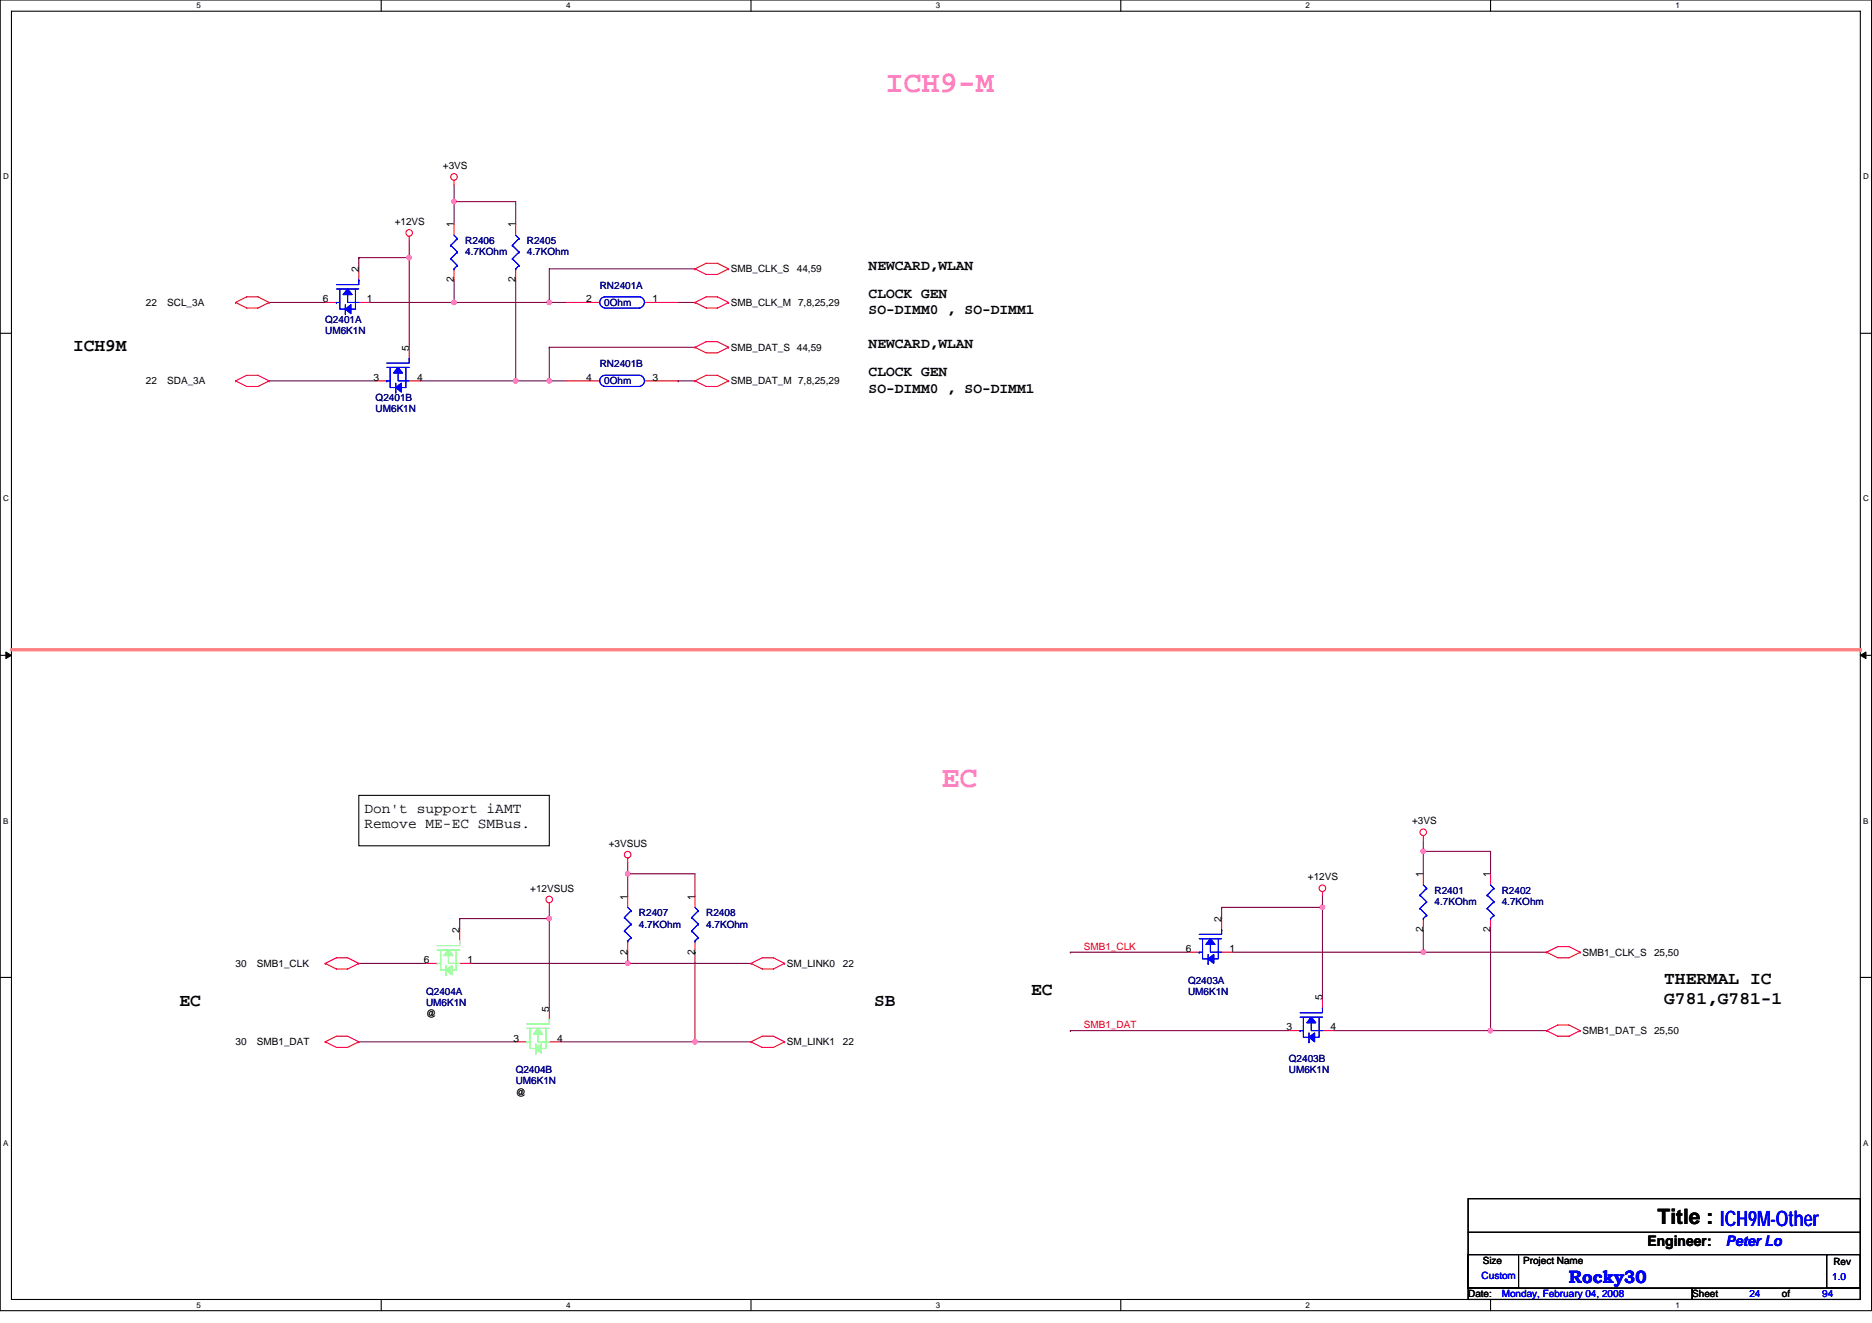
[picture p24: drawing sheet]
<svg xmlns="http://www.w3.org/2000/svg" width="297mm" height="210mm" viewBox="0 0 297 210" stroke-linecap="round" stroke-linejoin="round" font-family="sans-serif">
<defs><g id="words">
<g font-size="4.8" fill="#ff80c0">
<text x="140.5" y="14.7">ICH9-M</text>
<text x="149.4" y="124.9">EC</text>
</g>
<text font-size="3.4" x="263" y="194.2">Title : ICH9M-Other</text>
<g font-size="2.8">
<text x="11.6" y="55.7">ICH9M</text>
<text x="28.5" y="159.7">EC</text>
<text x="138.7" y="159.7">SB</text>
<text x="163.6" y="157.9">EC</text>
<text x="264.1" y="156.1">THERMAL IC</text>
<text x="264.1" y="159.3">G781,G781-1</text>
</g>
<text font-size="2.8" fill="#00f" x="249" y="203.6">Rocky30</text>
<g font-size="2.3">
<text x="137.8" y="42.8">NEWCARD,WLAN</text>
<text x="137.8" y="47.3">CLOCK GEN</text>
<text x="137.8" y="49.9">SO-DIMM0 , SO-DIMM1</text>
<text x="137.8" y="59.7">CLOCK GEN</text>
<text x="137.8" y="55.3">NEWCARD,WLAN</text>
<text x="137.8" y="62.3">SO-DIMM0 , SO-DIMM1</text>
<text x="57.8" y="129">Don't support iAMT</text>
<text x="57.8" y="131.4">Remove ME-EC SMBus.</text>
<text x="261.4" y="197.7">Engineer:</text>
</g>
<text font-size="2.3" fill="#00f" x="273.9" y="197.7">Peter Lo</text>
<g font-size="1.6">
<text x="70.3" y="26.8">+3VS</text>
<text x="62.6" y="35.7">+12VS</text>
<text x="72" y="36.1" transform="rotate(-90 72 36.1)">1</text>
<text x="81.8" y="36.1" transform="rotate(-90 81.8 36.1)">1</text>
<text x="51.2" y="48">6</text>
<text x="56.9" y="43.2" transform="rotate(-90 56.9 43.2)">2</text>
<text x="58.2" y="48">1</text>
<text x="72" y="44.8" transform="rotate(-90 72 44.8)">2</text>
<text x="81.8" y="44.8" transform="rotate(-90 81.8 44.8)">2</text>
<text x="93" y="48">2</text>
<text x="103.5" y="48">1</text>
<text x="116" y="43.2">SMB_CLK_S</text>
<text x="126.4" y="43.2">44,59</text>
<text x="23.2" y="48.5">22</text>
<text x="26.5" y="48.5">SCL_3A</text>
<text x="116" y="48.5">SMB_CLK_M 7,8,25,29</text>
<text x="64.9" y="55.6" transform="rotate(-90 64.9 55.6)">5</text>
<text x="116" y="55.6">SMB_DAT_S 44,59</text>
<text x="23.2" y="61">22</text>
<text x="26.5" y="61">SDA_3A</text>
<text x="59.2" y="60.4">3</text>
<text x="66.2" y="60.4">4</text>
<text x="93" y="60.4">4</text>
<text x="103.5" y="60.4">3</text>
<text x="116" y="61">SMB_DAT_M 7,8,25,29</text>
<text x="224.1" y="130.9">+3VS</text>
<text x="96.6" y="134.4">+3VSUS</text>
<text x="84.1" y="141.5">+12VSUS</text>
<text x="99.6" y="142.8" transform="rotate(-90 99.6 142.8)">1</text>
<text x="110.3" y="142.8" transform="rotate(-90 110.3 142.8)">1</text>
<text x="207.5" y="139.7">+12VS</text>
<text x="225.8" y="139.2" transform="rotate(-90 225.8 139.2)">1</text>
<text x="236.5" y="139.2" transform="rotate(-90 236.5 139.2)">1</text>
<text x="72.9" y="148.1" transform="rotate(-90 72.9 148.1)">2</text>
<text x="193.8" y="146.3" transform="rotate(-90 193.8 146.3)">2</text>
<text x="225.8" y="148" transform="rotate(-90 225.8 148)">2</text>
<text x="236.5" y="148" transform="rotate(-90 236.5 148)">2</text>
<text x="37.4" y="153.4">30</text>
<text x="40.8" y="153.4">SMB1_CLK</text>
<text x="67.2" y="152.9">6</text>
<text x="74.2" y="152.9">1</text>
<text x="99.6" y="151.5" transform="rotate(-90 99.6 151.5)">2</text>
<text x="110.3" y="151.5" transform="rotate(-90 110.3 151.5)">2</text>
<text x="124.9" y="153.4">SM_LINK0</text>
<text x="133.7" y="153.4">22</text>
<text x="188.1" y="151.1">6</text>
<text x="195.1" y="151.1">1</text>
<text x="251.1" y="151.7">SMB1_CLK_S</text>
<text x="262.5" y="151.7">25,50</text>
<text x="67.6" y="161.4">@</text>
<text x="87.1" y="160.5" transform="rotate(-90 87.1 160.5)">5</text>
<text x="209.8" y="158.8" transform="rotate(-90 209.8 158.8)">5</text>
<text x="37.4" y="165.9">30</text>
<text x="40.8" y="165.9">SMB1_DAT</text>
<text x="81.5" y="165.3">3</text>
<text x="88.4" y="165.3">4</text>
<text x="124.9" y="165.9">SM_LINK1</text>
<text x="133.7" y="165.9">22</text>
<text x="204.1" y="163.6">3</text>
<text x="211.1" y="163.6">4</text>
<text x="251.1" y="164.1">SMB1_DAT_S 25,50</text>
<text x="81.8" y="173.9">@</text>
<text x="235.3" y="200.6">Size</text>
<text x="241.7" y="200.6">Project Name</text>
<text x="290.9" y="200.7">Rev</text>
<text x="233" y="205.9">Date:</text>
<text x="268.5" y="205.9">Sheet</text>
<text x="282.7" y="205.9">of</text>
</g>
<g font-size="1.6" fill="#000080">
<text x="73.8" y="38.8">R2406</text>
<text x="73.8" y="40.5">4.7KOhm</text>
<text x="83.6" y="38.8">R2405</text>
<text x="83.6" y="40.5">4.7KOhm</text>
<text x="95.2" y="45.9">RN2401A</text>
<text x="51.6" y="51.2">Q2401A</text>
<text x="51.6" y="53">UM6K1N</text>
<text x="95.9" y="48.5">0Ohm</text>
<text x="95.2" y="58.3">RN2401B</text>
<text x="59.6" y="63.6">Q2401B</text>
<text x="59.6" y="65.4">UM6K1N</text>
<text x="95.9" y="61">0Ohm</text>
<text x="227.6" y="141.9">R2401</text>
<text x="227.6" y="143.7">4.7KOhm</text>
<text x="238.3" y="141.9">R2402</text>
<text x="238.3" y="143.7">4.7KOhm</text>
<text x="101.4" y="145.4">R2407</text>
<text x="101.4" y="147.2">4.7KOhm</text>
<text x="112.1" y="145.4">R2408</text>
<text x="112.1" y="147.2">4.7KOhm</text>
<text x="67.6" y="157.9">Q2404A</text>
<text x="67.6" y="159.7">UM6K1N</text>
<text x="188.5" y="156.1">Q2403A</text>
<text x="188.5" y="157.9">UM6K1N</text>
<text x="81.8" y="170.3">Q2404B</text>
<text x="81.8" y="172.1">UM6K1N</text>
<text x="204.5" y="168.6">Q2403B</text>
<text x="204.5" y="170.3">UM6K1N</text>
</g>
<g font-size="1.6" fill="#f00">
<text x="172" y="150.8">SMB1_CLK</text>
<text x="172" y="163.2">SMB1_DAT</text>
</g>
<g font-size="1.6" fill="#00f">
<text x="235.1" y="203.1">Custom</text>
<text x="290.7" y="203.2">1.0</text>
<text x="238.3" y="205.9">Monday, February 04, 2008</text>
<text x="277.6" y="205.9">24</text>
<text x="289.1" y="205.9">94</text>
</g>
<g font-size="1.3">
<text x="31.2" y="1.3">5</text>
<text x="89.8" y="1.3">4</text>
<text x="148.5" y="1.3">3</text>
<text x="207.2" y="1.3">2</text>
<text x="265.8" y="1.3">1</text>
<text x=".5" y="28.5">D</text>
<text x="295.6" y="28.5">D</text>
<text x=".5" y="79.6">C</text>
<text x="295.6" y="79.6">C</text>
<text x=".5" y="130.7">B</text>
<text x="295.6" y="130.7">B</text>
<text x=".5" y="181.8">A</text>
<text x="295.6" y="181.8">A</text>
<text x="31.2" y="207.6">5</text>
<text x="89.8" y="207.6">4</text>
<text x="148.5" y="207.6">3</text>
<text x="207.2" y="207.6">2</text>
<text x="265.8" y="207.6">1</text>
</g>
</g></defs>
<path d="M0 0h297v208h-297zM1.8 1.8h293.4v204.4h-293.4z" fill="none" stroke="#000" stroke-width=".17"/>
<g fill="#fff">
<path d="M31.2 .2h.7v1.4h-.7z"/>
<path d="M31.2 206.4h.7v1.5h-.7z"/>
</g>
<path d="M60.5 0v1.8M60.5 206.2v1.8" fill="none" stroke="#000" stroke-width=".17"/>
<g fill="#fff">
<path d="M89.8 .2h.7v1.4h-.7z"/>
<path d="M89.8 206.4h.7v1.5h-.7z"/>
</g>
<path d="M119.2 0v1.8M119.2 206.2v1.8" fill="none" stroke="#000" stroke-width=".17"/>
<g fill="#fff">
<path d="M148.5 .2h.7v1.4h-.7z"/>
<path d="M148.5 206.4h.7v1.5h-.7z"/>
</g>
<path d="M177.8 0v1.8M177.8 206.2v1.8" fill="none" stroke="#000" stroke-width=".17"/>
<g fill="#fff">
<path d="M207.2 .2h.7v1.4h-.7z"/>
<path d="M207.2 206.4h.7v1.5h-.7z"/>
</g>
<path d="M236.5 0v1.8M236.5 206.2v1.8" fill="none" stroke="#000" stroke-width=".17"/>
<g fill="#fff">
<path d="M265.9 .2h.6v1.4h-.6z"/>
<path d="M265.9 206.4h.6v1.5h-.6z"/>
<path d="M.5 27.3h.9v1.4h-.9z"/>
<path d="M295.6 27.3h.9v1.4h-.9z"/>
<path d="M.5 78.4h.9v1.5h-.9z"/>
<path d="M295.6 78.4h.9v1.5h-.9z"/>
</g>
<path d="M0 52.9h1.8M295.2 52.9h1.8" fill="none" stroke="#000" stroke-width=".17"/>
<g fill="#fff">
<path d="M.5 129.6h.8v1.4h-.8z"/>
<path d="M295.6 129.6h.9v1.4h-.9z"/>
</g>
<path d="M0 104h1.8M295.2 104h1.8" fill="none" stroke="#000" stroke-width=".17"/>
<path d="M.9 103.5l.9 .5-.9 .5zM295.2 104l.9-.5v1z" fill="#000" stroke="#000" stroke-width=".16"/>
<g fill="#fff">
<path d="M.5 180.7h.8v1.4h-.8z"/>
<path d="M295.6 180.7h.9v1.4h-.9z"/>
</g>
<path d="M56.9 126.2h30.3v8h-30.3zM0 155.1h1.8M295.2 155.1h1.8M233 190.2h62.2v14.3h-62.2zM233 199.1h8v5.4h-8zM233 195.6h62.2M241.1 199.1h48.8M289.9 199.1h5.3v5.4h-5.3zM289.9 199.1h.1M295.2 195.6h.1M233 204.5h35.5v1.7h-35.5zM268.5 204.5h26.7v1.7h-26.7z" fill="none" stroke="#000" stroke-width=".17"/>
<g fill="none" stroke="#800040" stroke-width=".17">
<path d="M64.9 38.2v2.7M72 32h9.8v3.6M72 29.3v2.7M72 32h.1M72 32v3.6M42.7 48h8.9M56.9 40.9v1.8M56.9 40.9h.1M56.9 40.9h8M58.7 48h13.3M64.9 40.9v14.2M72 44.4v3.6"/>
<path d="M72 48h.1M72 48h17.8M81.8 44.4v16.1M87.2 48h.1M87.2 55.1h23.1M87.2 55.1h.1M87.2 55.1v5.4M107.6 48h2.7M110.3 42.7h-23.1v5.3M42.7 60.5h16.9M66.7 60.5h15.1M81.8 60.5h.1"/>
<path d="M81.8 60.5h5.4M87.2 60.5h2.6M107.6 60.5h.1M107.6 60.5h2.7M99.6 138.7h10.7v3.5M99.6 136.9v1.8M99.6 138.7h.1M99.6 138.7v3.5M225.8 135.1h10.7v3.6M225.8 133.3v1.8M225.8 135.1h.1M225.8 135.1v3.6"/>
<path d="M56.9 152.9h10.7M72.9 145.8h.1M72.9 145.8v1.8M72.9 145.8h14.3M74.7 152.9h24.9M87.2 144v1.8M87.2 145.8v14.2M99.6 152.9h.1M99.6 151.1v1.8M99.6 152.9h19.6M110.3 151.1h.1M110.3 151.1v14.3"/>
<path d="M169.8 151.1h.1M169.8 151.1h18.7M193.8 144h.1M193.8 144v1.8M193.8 144h16M195.6 151.1h30.2M209.8 142.2v1.8M209.8 144v14.2M225.8 151.1h.1M225.8 147.6v3.5M225.8 151.1h19.6M236.5 147.6h.1"/>
<path d="M236.5 147.6v16M56.9 165.4h24.9M88.9 165.4h21.4M110.3 165.4h8.9M169.8 163.6h.1M169.8 163.6h34.7M211.6 163.6h24.9M236.5 163.6h8.9"/>
</g>
<g fill="#f0f" stroke="#f0f" stroke-width=".17">
<circle cx="64.9" cy="40.9" r=".35"/>
<circle cx="87.1" cy="48" r=".35"/>
<circle cx="87.1" cy="145.8" r=".35"/>
<circle cx="99.6" cy="152.9" r=".35"/>
<circle cx="72" cy="32" r=".35"/>
<circle cx="209.8" cy="144" r=".35"/>
<circle cx="225.8" cy="151.1" r=".35"/>
<circle cx="236.5" cy="163.6" r=".35"/>
<circle cx="225.8" cy="135.1" r=".35"/>
<circle cx="110.3" cy="165.3" r=".35"/>
<circle cx="99.6" cy="138.7" r=".35"/>
<circle cx="72" cy="48" r=".35"/>
<circle cx="87.1" cy="60.4" r=".35"/>
<circle cx="81.8" cy="60.4" r=".35"/>
</g>
<g fill="none" stroke="#f00" stroke-width=".17">
<path d="M64.9 37.5v.7M72 28.6v.7M72 35.6v1.7M81.8 35.6v1.7M37.4 48l1.8-.9h1.7l1.8 .9M37.4 48l1.8 .9h1.7l1.8-.9M37.4 48h.1M42.7 48h.1M51.6 48h1.8M56.9 48h1.8M56.9 42.7v1.7M64.9 55.1v1.8"/>
<path d="M72 42.7v1.7M81.8 42.7v1.7M89.8 48h5.4M102.3 48h5.3M110.3 55.1l1.8-.9h1.7l1.8 .9M110.3 55.1h.1M110.3 55.1l1.8 .9h1.7l1.8-.9M110.3 42.7l1.8-.9h1.7l1.8 .9M110.3 42.7h.1M110.3 42.7l1.8 .9h1.7l1.8-.9M110.3 48l1.8-.9h1.7l1.8 .9M110.3 48h.1"/>
<path d="M110.3 48l1.8 .9h1.7l1.8-.9M115.6 55.1h.1M115.6 42.7h.1M115.6 48h.1M37.4 60.5l1.8-.9h1.7l1.8 .9M37.4 60.5l1.8 .8h1.7l1.8-.8M37.4 60.5h.1M42.7 60.5h.1M59.6 60.5h1.8M64.9 60.5h1.8M89.8 60.5h5.4M102.3 60.5h5.3"/>
<path d="M110.3 60.5l1.8-.9h1.7l1.8 .9M110.3 60.5h.1M110.3 60.5l1.8 .8h1.7l1.8-.8M115.6 60.5h.1M99.6 136.2v.7M225.8 132.6v.7M225.8 138.7v1.8M236.5 138.7v1.8M51.6 152.9l1.8-.9h1.8l1.7 .9M51.6 152.9l1.8 .9h1.8l1.7-.9M51.6 152.9h.1M56.9 152.9h.1"/>
<path d="M67.6 152.9h1.8M72.9 147.6v1.8M72.9 152.9h1.8M87.2 143.3v.7M99.6 142.2v1.8M99.6 149.4v1.7M110.3 142.2v1.8M110.3 149.4v1.7M119.2 152.9l1.7-.9h1.8l1.8 .9M119.2 152.9h.1M119.2 152.9l1.7 .9h1.8l1.8-.9M124.5 152.9h.1"/>
<path d="M188.5 151.1h1.8M193.8 145.8v1.8M193.8 151.1h1.8M209.8 141.5v.7M209.8 158.2v1.8M225.8 145.8v1.8M236.5 145.8v1.8M245.4 151.1l1.8-.9h1.8l1.7 .9M245.4 151.1h.1M245.4 151.1l1.8 .9h1.8l1.7-.9M250.7 151.1h.1M51.6 165.4l1.8-.9h1.8l1.7 .9"/>
<path d="M51.6 165.4l1.8 .8h1.8l1.7-.8M51.6 165.4h.1M56.9 165.4h.1M81.8 165.4h1.8M87.2 160v1.8M87.2 165.4h1.7M119.2 165.4l1.7-.9h1.8l1.8 .9M119.2 165.4h.1M119.2 165.4l1.7 .8h1.8l1.8-.8M124.5 165.4h.1M204.5 163.6h1.8M209.8 163.6h1.8"/>
<path d="M245.4 163.6l1.8-.9h1.8l1.7 .9M245.4 163.6h.1M245.4 163.6l1.8 .9h1.8l1.7-.9M250.7 163.6h.1"/>
<circle cx="64.9" cy="37" r=".52"/>
<circle cx="72" cy="28.1" r=".52"/>
<circle cx="99.6" cy="135.6" r=".52"/>
<circle cx="225.8" cy="132.1" r=".52"/>
<circle cx="87.1" cy="142.8" r=".52"/>
<circle cx="209.8" cy="141" r=".52"/>
</g>
<path d="M1.8 103.1h293.4M295.2 103.1h.1" fill="none" stroke="#ff8080" stroke-width=".53"/>
<g fill="none" stroke="#80ff80" stroke-width=".17">
<path d="M69.4 150.8h3.5M69.4 152.9h.1M69.4 152.9h.5M69.9 150.8v2.1M69.9 152.9v1.1h.9M70.8 154.7h.1M70.8 153.3v1.4M71.2 151.7v1.2h1.7M72.4 150.8v3.2h-.7M72.9 149.4v.7h-3.5M72.9 149.4h.1M83.6 163.2h3.6"/>
<path d="M83.6 165.4h.1M83.6 165.4h.5M84.1 163.2v2.2M84.1 165.4v1h.9M85 167.1h.1M85 165.7v1.4M85.4 164.1v1.3h1.8M86.6 163.2v3.2h-.7M87.2 161.8v.7h-3.6M87.2 161.8h.1"/>
</g>
<g fill="#80ff80" stroke="#80ff80" stroke-width=".17">
<path d="M85.4 163.2l.7 .9h-1.4z" fill-rule="evenodd"/>
<path d="M85 166.4l.9-.7v1.4z" fill-rule="evenodd"/>
<path d="M85.4 163.2l.7 .9h-1.4z" fill-rule="evenodd"/>
<path d="M85 166.4l.9-.7v1.4z" fill-rule="evenodd"/>
<path d="M71.2 150.8l.7 .9h-1.5z" fill-rule="evenodd"/>
<path d="M70.8 154l.9-.7v1.4z" fill-rule="evenodd"/>
<path d="M71.2 150.8l.7 .9h-1.5z" fill-rule="evenodd"/>
<path d="M70.8 154l.9-.7v1.4z" fill-rule="evenodd"/>
</g>
<g fill="none" stroke="#00f" stroke-width=".17">
<path d="M71.5 38.9h.1M71.5 38.9l1.1 1.1M72 37.3l.6 .6M72.6 37.9h.1M72.6 37.9l-1.1 1M81.3 38.9h.1M81.3 38.9l1.1 1.1M81.8 37.3l.6 .6M82.4 37.9h.1M82.4 37.9l-1.1 1M53.4 45.9h3.5M53.4 48h.1"/>
<path d="M53.4 48h.5M53.9 45.9v2.1M53.9 48v1.1h.9M54.8 49.8h.1M54.8 48.4v1.4M55.2 46.8v1.2h1.7M56.4 45.9v3.2h-.7M56.9 44.4v.8h-3.5M56.9 44.4h.1M61.4 58.3h3.5M61.9 58.3v2.2M63.2 59.2v1.3h1.7"/>
<path d="M64.4 58.3v3.2h-.7M64.9 56.9v.7h-3.5M64.9 56.9h.1M71.5 41.1h.1M71.5 41.1l1.1 1M72 42.7h.1M72.6 42.1h.1M72.6 40h.1M72.6 42.1l-.6 .6M72.6 40l-1.1 1.1M81.3 41.1h.1M81.3 41.1l1.1 1"/>
<path d="M81.8 42.7h.1M82.4 42.1h.1M82.4 40h.1M82.4 42.1l-.6 .6M82.4 40l-1.1 1.1M95.8 59.6a.88 .88 0 0 0-.6 .9 .88 .88 0 0 0 .7 .8M95.8 47.1a.88 .88 0 0 0-.6 .9 .88 .88 0 0 0 .7 .9M95.9 59.6h5.7M95.9 48.9h5.7M95.9 47.1h5.7M101.6 59.6a.88 .88 0 0 1 .7 .9 .88 .88 0 0 1-.8 .8M101.6 47.1a.88 .88 0 0 1 .7 .9 .88 .88 0 0 1-.8 .9"/>
<path d="M61.4 60.5h.1M61.4 60.5h.5M61.9 60.5v1h.9M62.8 62.2h.1M62.8 60.8v1.4M95.9 61.3h5.7M99.1 147.7h.1M99.1 145.6h.1M99.1 147.7l1 1.1M99.1 145.6l1 1.1M99.6 149.4h.1M99.6 144l.5 .5"/>
<path d="M100.1 148.8h.1M100.1 144.5h.1M100.1 146.7h.1M100.1 148.8l-.5 .6M100.1 146.7l-1 1M100.1 144.5l-1 1.1M109.7 147.7h.1M109.7 145.6h.1M109.7 147.7l1.1 1.1M109.7 145.6l1.1 1.1M110.3 149.4h.1M110.3 144l.5 .5"/>
<path d="M110.8 148.8h.1M110.8 144.5h.1M110.8 146.7h.1M110.8 148.8l-.5 .6M110.8 146.7l-1.1 1M110.8 144.5l-1.1 1.1M190.3 149h3.5M190.3 151.1h.1M190.3 151.1h.5M190.8 149v2.1M190.8 151.1v1.1h.9M191.7 152.9h.1"/>
<path d="M191.7 151.5v1.4M192.1 149.9v1.2h1.7M193.3 149v3.2h-.7M193.8 147.6v.7h-3.5M193.8 147.6h.1M225.3 144.2h.1M225.3 142.1h.1M225.3 144.2l1.1 1.1M225.3 142.1l1.1 1M225.8 145.8h.1M225.8 140.5l.6 .5M226.4 145.3h.1"/>
<path d="M226.4 141h.1M226.4 143.1h.1M226.4 145.3l-.6 .5M226.4 143.1l-1.1 1.1M226.4 141l-1.1 1.1M236 144.2h.1M236 142.1h.1M236 144.2l1 1.1M236 142.1l1 1M236.5 145.8h.1M236.5 140.5l.5 .5M237 145.3h.1"/>
<path d="M237 141h.1M237 143.1h.1M237 145.3l-.5 .5M237 143.1l-1 1.1M237 141l-1 1.1M206.3 161.4h3.5M206.3 163.6h.1M206.3 163.6h.5M206.8 161.4v2.2M206.8 163.6v1h.9M207.7 165.4h.1M207.7 163.9v1.5"/>
<path d="M208.1 162.3v1.3h1.7M209.3 161.4v3.2h-.7M209.8 160v.7h-3.5M209.8 160h.1"/>
</g>
<g fill="#00f" stroke="#00f" stroke-width=".17">
<path d="M192.1 149l.7 .9h-1.5z" fill-rule="evenodd"/>
<path d="M191.7 152.2l.9-.7v1.4z" fill-rule="evenodd"/>
<path d="M192.1 149l.7 .9h-1.5z" fill-rule="evenodd"/>
<path d="M191.7 152.2l.9-.7v1.4z" fill-rule="evenodd"/>
<path d="M208.1 161.4l.7 .9h-1.5z" fill-rule="evenodd"/>
<path d="M207.7 164.6l.9-.7v1.5z" fill-rule="evenodd"/>
<path d="M208.1 161.4l.7 .9h-1.5z" fill-rule="evenodd"/>
<path d="M207.7 164.6l.9-.7v1.5z" fill-rule="evenodd"/>
<path d="M55.2 45.9l.7 .9h-1.5z" fill-rule="evenodd"/>
<path d="M54.8 49.1l.9-.7v1.4z" fill-rule="evenodd"/>
<path d="M55.2 45.9l.7 .9h-1.5z" fill-rule="evenodd"/>
<path d="M54.8 49.1l.9-.7v1.4z" fill-rule="evenodd"/>
<path d="M63.2 58.3l.7 .9h-1.5z" fill-rule="evenodd"/>
<path d="M62.8 61.5l.9-.7v1.4z" fill-rule="evenodd"/>
<path d="M63.2 58.3l.7 .9h-1.5z" fill-rule="evenodd"/>
<path d="M62.8 61.5l.9-.7v1.4z" fill-rule="evenodd"/>
</g>
<use href="#words"/>
</svg>
